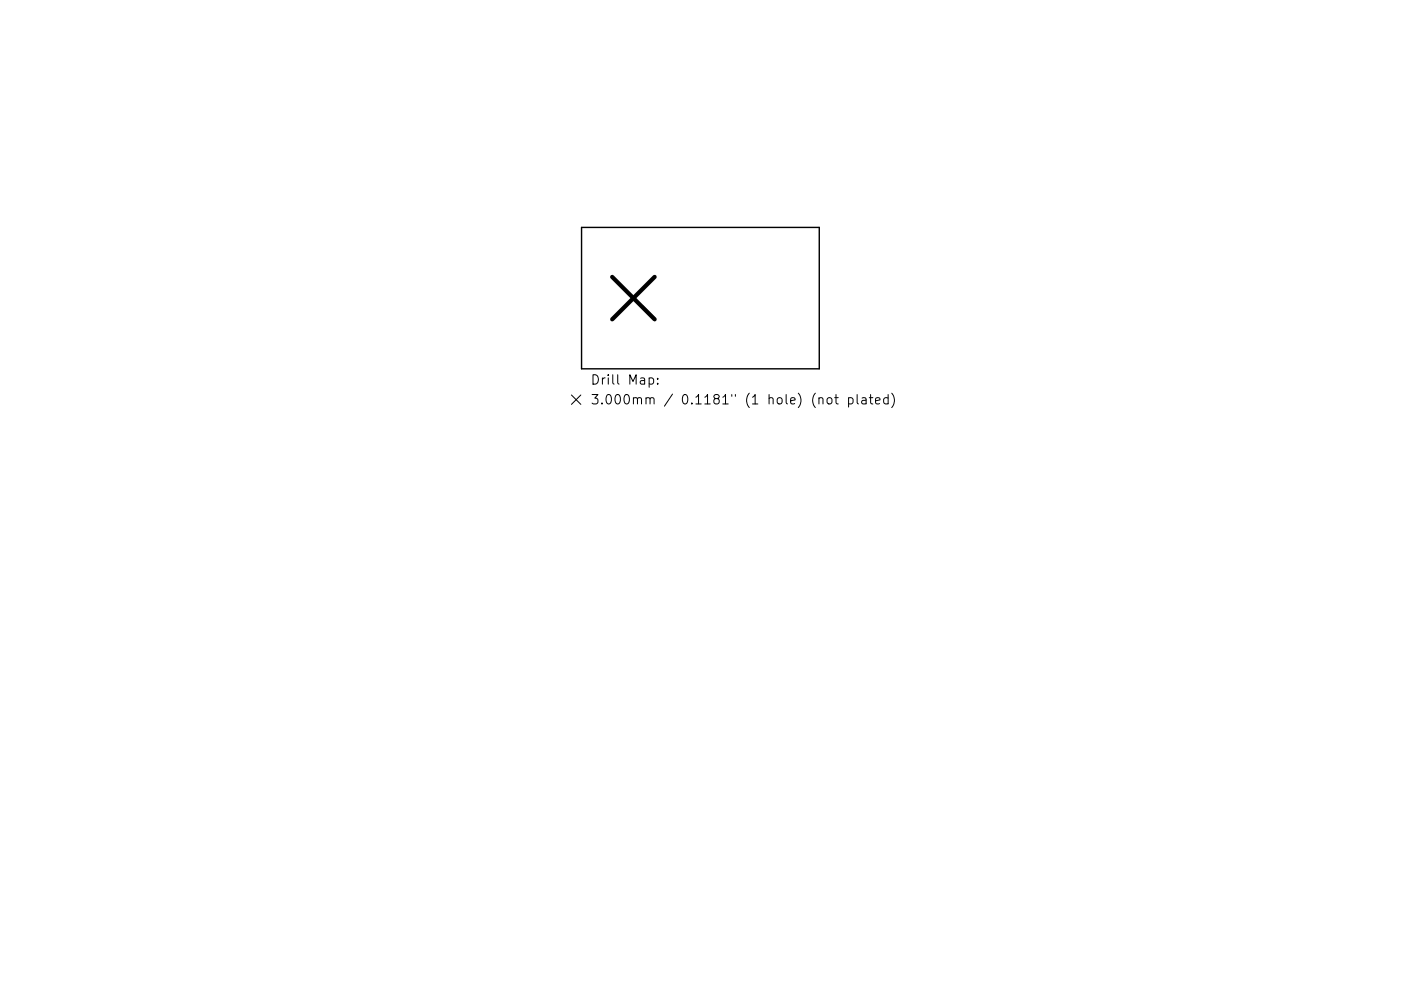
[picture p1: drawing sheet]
<svg xmlns="http://www.w3.org/2000/svg" width="297mm" height="210mm" viewBox="0 0 297 210" stroke-linecap="round" stroke-linejoin="round" font-family="sans-serif">
<defs><g id="words">
<g font-size="2.8">
<text x="125.2" y="81.6">Drill Map:</text>
<text x="125.2" y="85.8">3.000mm / 0.1181&quot; (1 hole) (not plated)</text>
</g>
</g></defs>
<path d="M123.3 48.3h50.4v30h-50.4z" fill="none" stroke="#000" stroke-width=".3"/>
<path d="M129.8 58.8l9 9M138.8 58.8l-9 9" fill="none" stroke="#000" stroke-width=".9"/>
<g fill="none" stroke="#000" stroke-width=".21">
<path d="M121.2 83.8l2 2M123.2 83.8l-2 2M137.6 80.3l.6-.1 .4 .4v.5l-.2 .3h-.8M139.4 81.3v.2M139.4 80.3v.2M173.6 84.6l.3-.2 .5 .1 .1 1.2M175.4 84.6a.54 .54 0 0 1 .6-.2 .54 .54 0 0 1 .4 .4v.5a.54 .54 0 0 1-.5 .4 .54 .54 0 0 1-.6-.4zM177 84.4h.7M177.3 83.7v1.7v.2l.4 .1M179.9 84.5l.6-.1 .4 .4v.5l-.2 .3h-.8M179.9 84.4v2M181.7 83.7v1.7l.3 .3"/>
<path d="M182.8 84.5h.7l.1 1.2M183.6 84.8l-.6 .1a.39 .39 0 0 0-.3 .4 .39 .39 0 0 0 .3 .4l.6-.1M184.3 84.4h.8M184.6 83.7v1.7l.1 .2 .4 .1M185.6 85l1-.2-.1-.3-.6-.1-.3 .3 .1 .9h.8M188.3 84.5l-.6-.1-.4 .4v.5l.2 .3h.8M188.3 83.7v2M189.1 83.4a2.29 2.29 0 0 1 0 3.1"/>
</g>
<use href="#words"/>
</svg>
